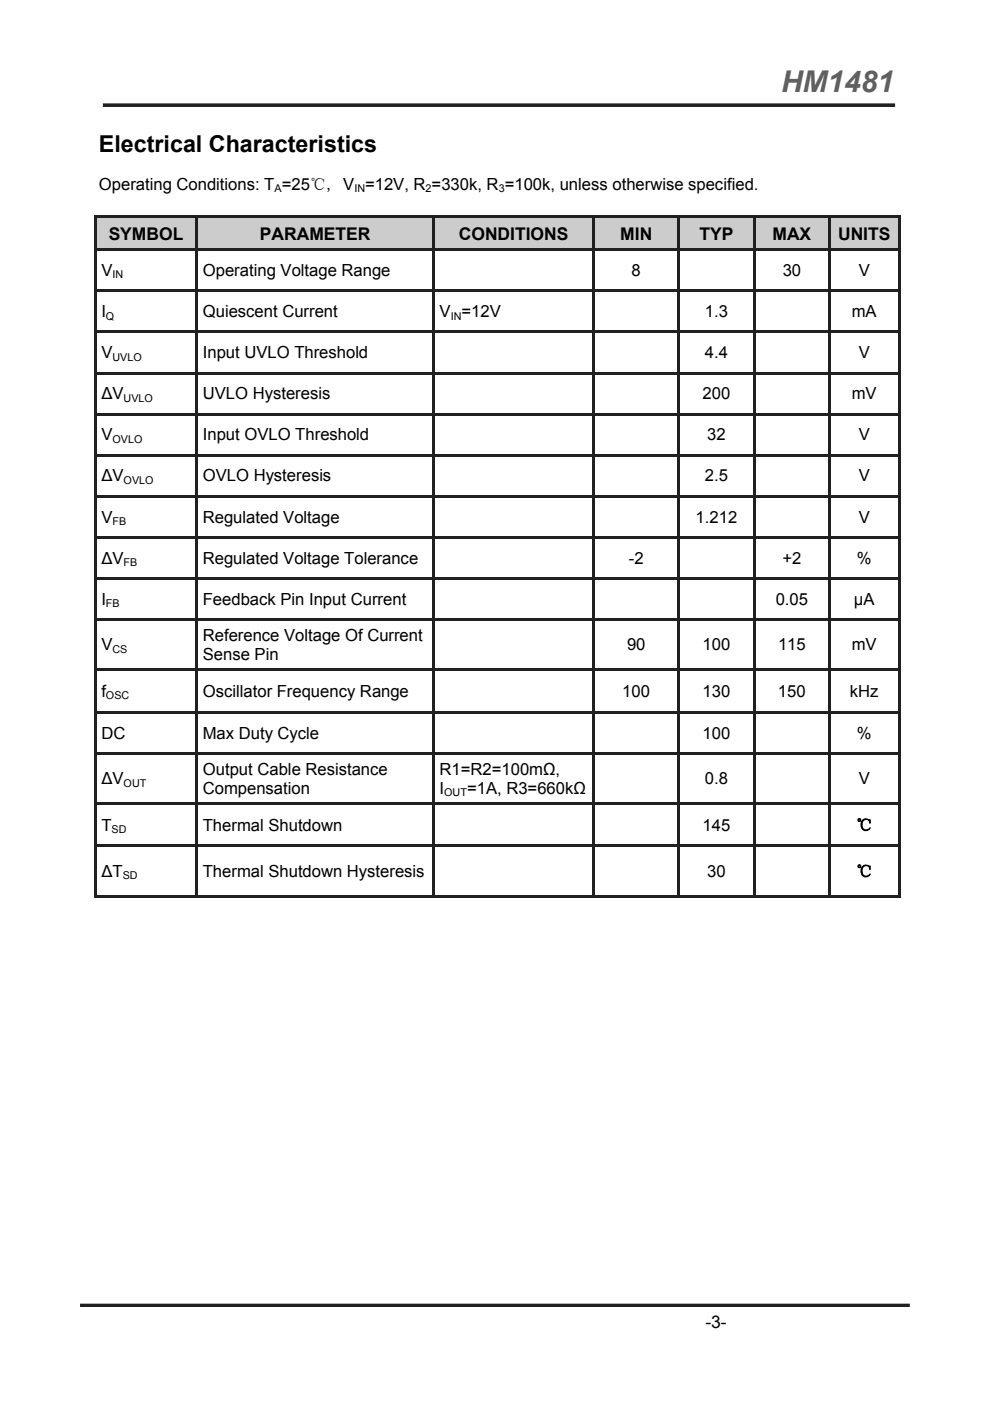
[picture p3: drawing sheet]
<svg xmlns="http://www.w3.org/2000/svg" width="210mm" height="297mm" viewBox="0 0 210 297" stroke-linecap="round" stroke-linejoin="round" font-family="sans-serif">
<defs><g id="words">
<text font-size="6.3" fill="#5f5f5f" x="165.7" y="19.5">HM1481</text>
<text font-size="4.9" x="21" y="32.1">Electrical Characteristics</text>
<g font-size="3.7">
<text x="23.1" y="50.8">SYMBOL</text>
<text x="55.1" y="50.8">PARAMETER</text>
<text x="97.3" y="50.8">CONDITIONS</text>
<text x="131.6" y="50.8">MIN</text>
<text x="148.4" y="50.8">TYP</text>
<text x="163.9" y="50.8">MAX</text>
<text x="177.8" y="50.8">UNITS</text>
<text x="149.6" y="281.5">-3-</text>
</g>
<g font-size="3.5">
<text x="21" y="40.3">Operating Conditions: T =25℃, V =12V, R =330k, R =100k, unless otherwise specified.</text>
<text x="21.5" y="58.5">V</text>
<text x="43" y="58.5">Operating Voltage Range</text>
<text x="134" y="58.5">8</text>
<text x="166" y="58.5">30</text>
<text x="182.1" y="58.5">V</text>
<text x="21.5" y="67.3">I</text>
<text x="43" y="67.3">Quiescent Current</text>
<text x="93.2" y="67.3">V =12V</text>
<text x="149.5" y="67.3">1.3</text>
<text x="180.7" y="67.3">mA</text>
<text x="21.5" y="76">V</text>
<text x="43" y="76">Input UVLO Threshold</text>
<text x="149.5" y="76">4.4</text>
<text x="182.1" y="76">V</text>
<text x="21.5" y="84.7">ΔV</text>
<text x="43" y="84.7">UVLO Hysteresis</text>
<text x="149" y="84.7">200</text>
<text x="180.7" y="84.7">mV</text>
<text x="21.5" y="93.4">V</text>
<text x="43" y="93.4">Input OVLO Threshold</text>
<text x="150" y="93.4">32</text>
<text x="182.1" y="93.4">V</text>
<text x="21.5" y="102.1">ΔV</text>
<text x="43" y="102.1">OVLO Hysteresis</text>
<text x="149.5" y="102.1">2.5</text>
<text x="182.1" y="102.1">V</text>
<text x="21.5" y="110.8">V</text>
<text x="43" y="110.8">Regulated Voltage</text>
<text x="147.6" y="110.8">1.212</text>
<text x="182.1" y="110.8">V</text>
<text x="21.5" y="119.5">ΔV</text>
<text x="43" y="119.5">Regulated Voltage Tolerance</text>
<text x="133.4" y="119.5">-2</text>
<text x="165.9" y="119.5">+2</text>
<text x="181.7" y="119.5">%</text>
<text x="21.5" y="128.2">I</text>
<text x="43" y="128.2">Feedback Pin Input Current</text>
<text x="164.5" y="128.2">0.05</text>
<text x="181.1" y="128.2">μA</text>
<text x="21.5" y="137.9">V</text>
<text x="43" y="135.9">Reference Voltage Of Current</text>
<text x="133" y="137.9">90</text>
<text x="149" y="137.9">100</text>
<text x="165" y="137.9">115</text>
<text x="180.7" y="137.9">mV</text>
<text x="43" y="139.9">Sense Pin</text>
<text x="21.5" y="147.7">f</text>
<text x="43" y="147.7">Oscillator Frequency Range</text>
<text x="132" y="147.7">100</text>
<text x="149" y="147.7">130</text>
<text x="165" y="147.7">150</text>
<text x="180.3" y="147.7">kHz</text>
<text x="21.5" y="156.6">DC</text>
<text x="43" y="156.6">Max Duty Cycle</text>
<text x="149" y="156.6">100</text>
<text x="181.7" y="156.6">%</text>
<text x="21.5" y="166.3">ΔV</text>
<text x="43" y="164.3">Output Cable Resistance</text>
<text x="93.2" y="164.3">R1=R2=100mΩ,</text>
<text x="149.5" y="166.3">0.8</text>
<text x="182.1" y="166.3">V</text>
<text x="43" y="168.3">Compensation</text>
<text x="93.2" y="168.3">I</text>
<text x="99.1" y="168.3">=1A, R3=660kΩ</text>
<text x="21.5" y="176.1">T</text>
<text x="43" y="176.1">Thermal Shutdown</text>
<text x="149" y="176.1">145</text>
<text x="181.5" y="176.1">℃</text>
<text x="21.5" y="185.9">ΔT</text>
<text x="43" y="185.9">Thermal Shutdown Hysteresis</text>
<text x="150" y="185.9">30</text>
<text x="181.5" y="185.9">℃</text>
</g>
<g font-size="2.3">
<text x="58.2" y="40.8">A</text>
<text x="75.2" y="40.8">IN</text>
<text x="90.3" y="40.8">2</text>
<text x="105.8" y="40.8">3</text>
<text x="23.9" y="59">IN</text>
<text x="22.5" y="67.8">Q</text>
<text x="95.6" y="67.8">IN</text>
<text x="23.9" y="76.5">UVLO</text>
<text x="26.2" y="85.2">UVLO</text>
<text x="23.9" y="93.9">OVLO</text>
<text x="26.2" y="102.6">OVLO</text>
<text x="23.9" y="111.3">FB</text>
<text x="26.2" y="120">FB</text>
<text x="22.5" y="128.7">FB</text>
<text x="23.9" y="138.4">CS</text>
<text x="22.5" y="148.2">OSC</text>
<text x="26.2" y="166.8">OUT</text>
<text x="94.2" y="168.8">OUT</text>
<text x="23.7" y="176.6">SD</text>
<text x="26" y="186.4">SD</text>
</g>
</g></defs>
<g fill="#cbccce">
<path d="M20 45.7h21.7v7.3h-21.7z"/>
<path d="M41.7 45.7h50.3v7.3h-50.3z"/>
<path d="M92 45.7h34v7.3h-34z"/>
<path d="M126 45.7h18v7.3h-18z"/>
<path d="M144 45.7h16v7.3h-16z"/>
<path d="M160 45.7h16v7.3h-16z"/>
<path d="M176 45.7h15v7.3h-15z"/>
</g>
<g fill="#231f20">
<path d="M20 45.7h.5v85.6h-.5z"/>
<path d="M41.5 46.2h.5v84.8h-.5z"/>
<path d="M91.7 46.2h.5v84.8h-.5z"/>
<path d="M125.7 46.2h.5v143.6h-.5z"/>
<path d="M143.7 46.2h.5v143.6h-.5z"/>
<path d="M159.7 46.2h.5v143.6h-.5z"/>
<path d="M175.7 46.2h.5v143.6h-.5z"/>
<path d="M190.4 45.7h.6v144.1h-.6z"/>
<path d="M20 131.3h.5v19.7h-.5z"/>
<path d="M41.5 131.6h.5v19.1h-.5z"/>
<path d="M91.7 131.6h.5v19.1h-.5z"/>
<path d="M20 151h.5v38.8h-.5z"/>
<path d="M41.5 151.3h.5v38.5h-.5z"/>
<path d="M91.7 151.3h.5v38.5h-.5z"/>
<path d="M20 45.7h171v.5h-171z"/>
<path d="M20.5 52.7h169.9v.5h-169.9z"/>
<path d="M20.5 61.4h169.9v.5h-169.9z"/>
<path d="M20.5 70.1h169.9v.5h-169.9z"/>
<path d="M20.5 78.8h169.9v.6h-169.9z"/>
<path d="M20.5 87.5h169.9v.6h-169.9z"/>
<path d="M20.5 96.2h169.9v.6h-169.9z"/>
<path d="M20.5 104.9h169.9v.6h-169.9z"/>
<path d="M20.5 113.6h169.9v.6h-169.9z"/>
<path d="M20.5 122.3h169.9v.6h-169.9z"/>
<path d="M20.5 131h169.9v.6h-169.9z"/>
<path d="M20.5 141.7h21.2v.6h-21.2z"/>
<path d="M20.5 150.7h21.2v.6h-21.2z"/>
<path d="M41.7 141.7h50.3v.6h-50.3z"/>
<path d="M41.7 150.7h50.3v.6h-50.3z"/>
<path d="M92 141.7h34v.6h-34z"/>
<path d="M92 150.7h98.4v.6h-98.4z"/>
<path d="M126 141.7h64.4v.6h-64.4z"/>
<path d="M20.5 159.5h169.9v.5h-169.9z"/>
<path d="M20.5 170.1h169.9v.6h-169.9z"/>
<path d="M20.5 179.1h169.9v.5h-169.9z"/>
<path d="M20 189.8h171v.5h-171z"/>
</g>
<path d="M17 276.8h176" fill="none" stroke="#231f20" stroke-width=".71" stroke-linecap="butt"/>
<path d="M21.8 22.3h168" fill="none" stroke="#231f20" stroke-width=".76" stroke-linecap="butt"/>
<use href="#words"/>
</svg>
